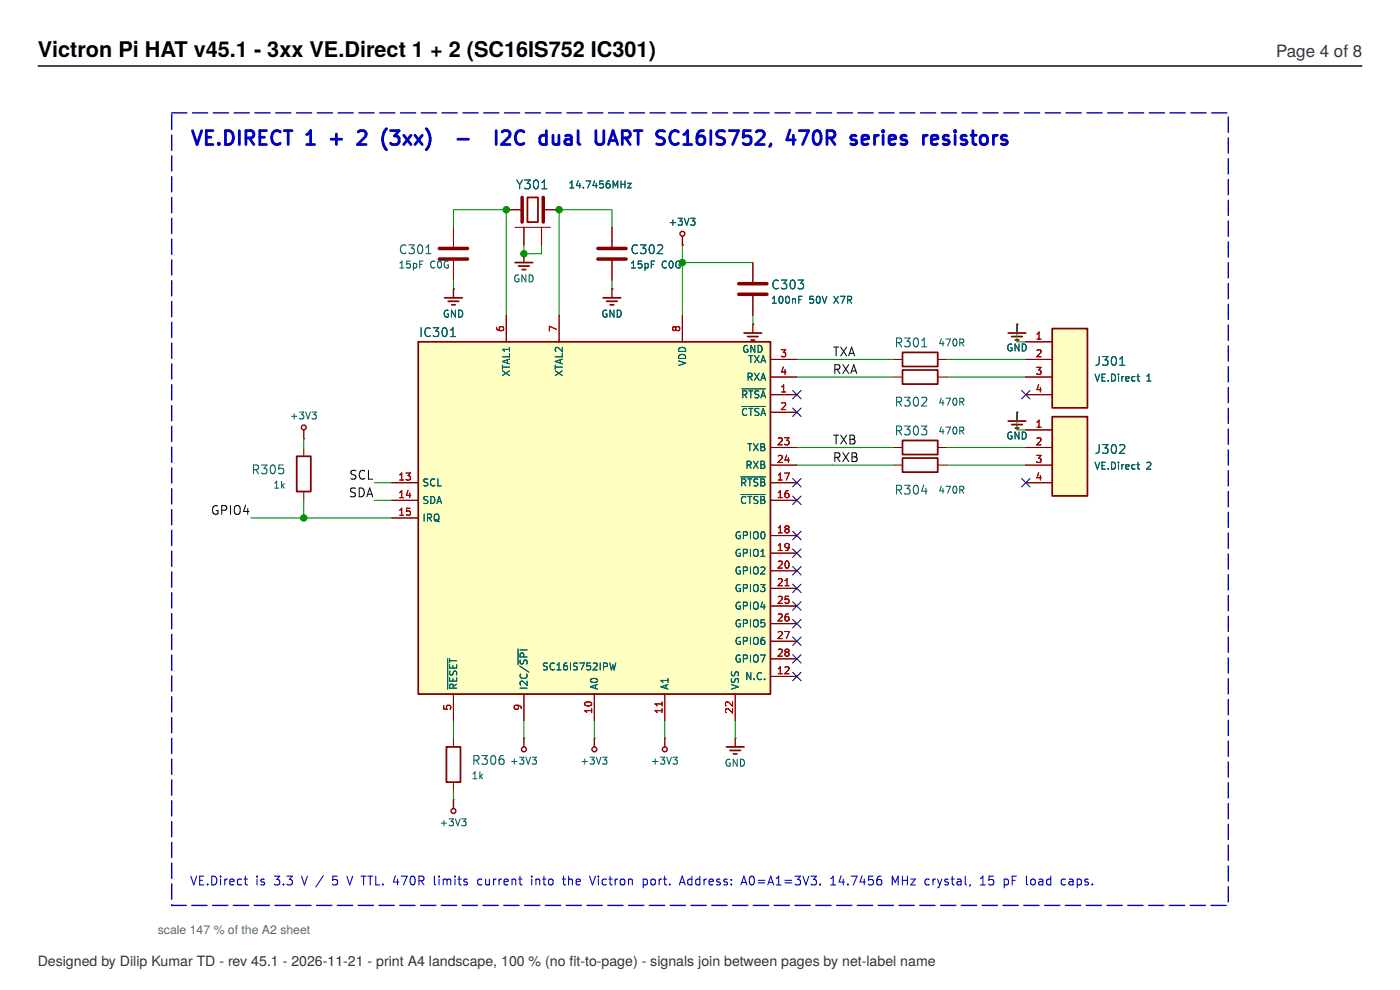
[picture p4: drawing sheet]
<svg xmlns="http://www.w3.org/2000/svg" width="297mm" height="210mm" viewBox="0 0 297 210" stroke-linecap="round" stroke-linejoin="round" font-family="sans-serif">
<defs><g id="words">
<text font-size="4.6" x="8" y="12">Victron Pi HAT v45.1 - 3xx VE.Direct 1 + 2 (SC16IS752 IC301)</text>
<text font-size="3.6" fill="#333" x="270.7" y="12">Page 4 of 8</text>
<text font-size="3" fill="#333" x="8" y="205">Designed by Dilip Kumar TD - rev 45.1 - 2026-11-21 - print A4 landscape, 100 % (no fit-to-page) - signals join between pages by net-label name</text>
<text font-size="2.6" fill="#666" x="33.5" y="198.2">scale 147 % of the A2 sheet</text>
</g></defs>
<path d="M8 14h281" fill="none" stroke="#000" stroke-width=".3"/>
<path d="M191.5 74.8h7.4v2.9h-7.4zM191.5 78.5h7.4v3h-7.4zM213.9 70.6h3.7M214.6 71.4h2.3M215.4 72.1h.7M191.5 93.4h7.4v3h-7.4zM213.9 89.3h3.7M214.6 90.1h2.3M215.4 90.8h.7" fill="none" stroke="#840000" stroke-width=".37"/>
<path d="M189.6 76.2h1.9M189.6 80h1.9M198.9 76.2h1.9M198.9 80h1.9M215.7 68.8h.1M189.6 94.9h1.9M198.9 94.9h1.9M215.7 87.5h.1" fill="none" stroke="#840000" stroke-width=".22"/>
<g fill="none" stroke="#006464" stroke-width=".22">
<path d="M190.2 72.7l.9-.1 .2-.3-.1-.4-.3-.2h-.7v1.9M190.6 72.7l.7 .9M191.9 71.7h1.1l-.6 .7 .6 .2v.8l-.3 .2h-.5l-.3-.2M194 71.8l.2-.1a1.01 1.01 0 0 1 .5 1.7l-.3 .2a1.01 1.01 0 0 1-.5-1.7zM195.5 73.6h1.1M195.5 72.2l.6-.5v1.9M199.7 71.8l-.4 1.1h1M200 72.4v1M200.7 71.9h1l-.7 1.5M202.4 72l.1-.1a.78 .78 0 0 1 .5 .7 .78 .78 0 0 1-.5 .8 .98 .98 0 0 1-.1-1.4zM203.6 72.7l.7-.1 .2-.2-.1-.3-.8-.2v1.5M204 72.7l.5 .7"/>
<path d="M214.6 73a.69 .69 0 0 0-.8 .7 .69 .69 0 0 0 .8 .7l.1-.6h-.3M216.2 73v1.4l-.9-1.4v1.4M216.9 73a.74 .74 0 0 1 .8 .7 .74 .74 0 0 1-.8 .7zM190.2 85.2l.9-.1 .2-.2-.1-.5-.3-.1h-.7v1.8M190.2 91.4l.9-.1 .2-.3-.1-.4-.3-.2h-.7v1.8M190.6 91.4l.7 .8M190.6 85.2l.7 .9M191.9 90.4h1.1l-.6 .7 .6 .2v.8l-.3 .1h-.5l-.3-.1M191.9 84.3h1.1l-.6 .7 .6 .1v.8l-.3 .2h-.5l-.3-.2M193.9 90.6l.3-.2a1.01 1.01 0 0 1 .5 1.7l-.3 .1a1.01 1.01 0 0 1-.5-1.6zM194 84.3h.2a1.01 1.01 0 0 1 .5 1.6l-.3 .2a1.01 1.01 0 0 1-.5-1.7zM195.5 90.4h1.1l-.6 .7 .5 .2v.8l-.2 .1h-.6l-.2-.1"/>
<path d="M195.5 84.4l.3-.1h.5l.2 .1 .1 .4-.1 .3-1 1h1.1M199.7 90.5l-.4 1.1h1M199.7 84.4l-.4 1.1h1M200 85v.9M200 91.1v1M200.7 90.6h1l-.7 1.5M200.7 84.5h1l-.7 1.4M202.3 90.7l.2-.1a.78 .78 0 0 1 .5 .7 .78 .78 0 0 1-.5 .8l-.4-.6zM202.3 84.6l.2-.1a.78 .78 0 0 1 .5 .7 .78 .78 0 0 1-.5 .7l-.4-.5zM203.6 91.4l.7-.1 .2-.2-.1-.4-.8-.1v1.5M203.6 85.2h.7l.2-.2-.1-.4-.8-.1v1.4M204 91.4l.5 .7"/>
<path d="M204 85.2l.5 .7M214.6 91.7a.69 .69 0 0 0-.8 .7 .69 .69 0 0 0 .8 .7l.1-.6h-.3M216.2 91.7v1.4l-.9-1.4v1.4M216.9 91.7a.74 .74 0 0 1 .8 .7 .74 .74 0 0 1-.8 .7z"/>
</g>
<path d="M215.7 68.8v1.8M215.7 87.5v1.8" fill="none" stroke="#840000" stroke-width=".29"/>
<path d="M223.2 69.7h7.5v16.8h-7.5z" fill="#ffffc2" stroke="#840000" stroke-width=".37"/>
<path d="M217.6 72.5h5.6M217.6 76.2h5.6M217.6 80h5.6M217.6 83.7h5.6" fill="none" stroke="#840000" stroke-width=".22"/>
<path d="M219.9 77.9h.9l-.5 .6 .5 .1v.7l-.2 .1-.7-.1M220 71.9h.8M220 70.9l.4-.5v1.5M220 74.3l.6-.1 .2 .4-.9 1.1h.9M220.3 81.6l-.3 1.1h.9M220.7 82.2v.9" fill="none" stroke="#a90000" stroke-width=".22"/>
<g fill="none" stroke="#006464" stroke-width=".22">
<path d="M232.3 79.4l.5 1.4 .5-1.4M233.2 75.6v1.4a.6 .6 0 0 1-.7 .5M233.9 75.6h1.2l-.7 .7 .6 .2v.8l-.3 .2h-.5l-.3-.2M234.5 79.4h-.7v1.4h.7M235.8 79.4a.74 .74 0 0 1 .9 .7 .74 .74 0 0 1-.9 .7zM236 75.7l.2-.1a1.01 1.01 0 0 1 .5 1.7l-.3 .2a1.01 1.01 0 0 1-.5-1.7zM237.3 79.4v.1M237.3 79.9v.9M237.5 77.5h1.1M237.5 76.2l.6-.6v1.9M238 79.9v.9M238.4 79.9l-.4 .2"/>
<path d="M240.8 79.9h-.4l-.3 .2 .1 .7h.6M241.2 79.9h.6M241.4 79.4v1.2l.4 .2M243.3 79.8l.4-.4v1.4M233.8 80.1h.5M235.1 80.7v.1M238.8 80.4l.7-.2v-.3h-.5l-.2 .2 .1 .7h.6M243.3 80.8h.8"/>
</g>
<path d="M223.2 88.4h7.5v16.8h-7.5z" fill="#ffffc2" stroke="#840000" stroke-width=".37"/>
<g fill="none" stroke="#840000" stroke-width=".22">
<path d="M96.2 48.2v4.5M96.2 54.9v4.5M111.1 53.8h.1M129.8 48.2v4.5M129.8 54.9v4.5M144.8 52h.1M159.7 55.7v4.5M96.2 61.3h.1M159.7 62.4v4.5M64.4 93.1h.1M64.4 94.9v1.9M189.6 98.7h1.9"/>
<path d="M198.9 98.7h1.9M217.6 91.2h5.6M217.6 94.9h5.6M217.6 98.7h5.6M64.4 104.3v1.8M217.6 102.4h5.6"/>
</g>
<path d="M219.9 96.6h.9l-.5 .6 .5 .1v.6l-.2 .2-.7-.2M220 90.6h.8M220 89.6l.4-.5v1.5M220 93l.6-.1 .2 .4-.9 1.1h.9M220.3 100.3l-.3 1h.9M220.7 100.8v1" fill="none" stroke="#a90000" stroke-width=".22"/>
<g fill="none" stroke="#006464" stroke-width=".22">
<path d="M84.8 56.9h.9M84.8 55.8l.5-.4v1.5M86.1 52.1a.75 .75 0 0 0-.9 0 .75 .75 0 0 0-.3 .9 .7 .7 0 0 0 .4 .7 .7 .7 0 0 0 .8-.1M86.7 51.9h1.2l-.6 .7 .5 .2v.8l-.3 .2h-.5l-.3-.2M87 55.4h-.7l-.1 .7 .2-.2 .5 .1 .2 .2-.1 .5-.2 .2-.6-.2M87.7 55.9h.4l.3 .3-.1 .6h-.6M87.7 55.9v1.4M88.9 52l.1-.1a1.01 1.01 0 0 1 .5 1.7l-.3 .2a1.01 1.01 0 0 1-.4-1.7zM89 56.1h.5M89.7 55.4h-.7v1.5M90.4 53.8h1M90.4 52.5l.5-.6v1.9"/>
<path d="M92.3 55.5a.7 .7 0 0 0-1 .5 .7 .7 0 0 0 .7 .9l.3-.2M93 55.5l.2-.1a.78 .78 0 0 1 .5 .7 .78 .78 0 0 1-.5 .8l-.4-.6zM95.1 55.5a.68 .68 0 0 0-.9 .6 .68 .68 0 0 0 .9 .7v-.6h-.2M110 58.4a.69 .69 0 0 0-.8 .7 .69 .69 0 0 0 .8 .6l.1-.5h-.3M111.6 58.3v1.5l-.9-1.5v1.5M112.3 58.3a.74 .74 0 0 1 .8 .8 .74 .74 0 0 1-.8 .7zM134 56.9h.8M134 55.8l.4-.4v1.5M135.2 52.1a.75 .75 0 0 0-.9 0 .75 .75 0 0 0-.2 .9 .7 .7 0 0 0 .3 .7 .7 .7 0 0 0 .8-.1M135.9 51.9h1.1l-.6 .7 .5 .2v.8l-.2 .2h-.6l-.2-.2M136.1 55.4h-.7v.7l.2-.2 .5 .1 .1 .2-.1 .5-.2 .2-.5-.2M136.8 55.9h.5l.2 .3-.1 .6h-.6"/>
<path d="M136.8 55.9v1.4M137.9 52.1l.3-.2a1.01 1.01 0 0 1 .4 1.7l-.3 .2a1.01 1.01 0 0 1-.4-1.7zM138.2 56.1h.5M138.9 55.4h-.7v1.5M139.5 52.1l.3-.2h.4l.3 .2 .1 .4-.1 .2-1.1 1.1h1.2M141.4 55.5a.7 .7 0 0 0-1 .5 .7 .7 0 0 0 .7 .9l.3-.2M142.1 55.5l.2-.1a.79 .79 0 0 1 .5 .7 .79 .79 0 0 1-.5 .8l-.4-.6zM142.2 47.2h1.1M142.7 46.7v1.1M143.9 46.3h.9l-.5 .6 .4 .1v.6l-.2 .2-.6-.2M144.2 55.5a.68 .68 0 0 0-.9 .6 .68 .68 0 0 0 .9 .7l.1-.6h-.3M145.2 46.3l.5 1.5 .5-1.5"/>
<path d="M146.5 46.3h.9l-.5 .6 .5 .1v.6l-.3 .2-.6-.2M165.1 59.6a.75 .75 0 0 0-.9 0 .75 .75 0 0 0-.2 .9 .7 .7 0 0 0 .3 .7 .7 .7 0 0 0 .8-.1M165.7 59.4h1.2l-.6 .7 .5 .2v.8l-.3 .2h-.5l-.3-.2M167.9 59.5l.2-.1a1.01 1.01 0 0 1 .4 1.7l-.3 .2a1.01 1.01 0 0 1-.4-1.7zM169.3 59.4h1.2l-.7 .7 .6 .2v.8l-.3 .2h-.5l-.3-.2M95.1 65.9a.69 .69 0 0 0-.9 .6 .69 .69 0 0 0 .9 .7v-.6h-.2M96.6 65.8v1.5l-.8-1.5v1.5M97.3 65.8a.74 .74 0 0 1 .9 .7 .74 .74 0 0 1-.9 .8zM163.9 64.3h.8M163.9 63.3l.4-.4v1.4M165.4 63l.2-.1a.78 .78 0 0 1 .5 .7 .78 .78 0 0 1-.5 .7l-.3-.5zM166.8 63l.2-.1a.78 .78 0 0 1 .5 .7 .78 .78 0 0 1-.5 .7l-.3-.5z"/>
<path d="M168.1 63.3v1M168.1 63.5l.2-.2 .4 .1 .1 .9M169.5 63.6h.4M170.2 62.9h-.7v1.4M172.5 62.9h-.7v.7l.2-.2 .5 .1 .1 .2-.1 .5-.2 .1-.5-.1M173.3 63l.2-.1a.78 .78 0 0 1 .5 .7 .78 .78 0 0 1-.5 .7l-.3-.5zM174.4 62.9l.5 1.4 .5-1.4M176.9 62.9l1 1.4M177.9 62.9l-1 1.4M178.3 62.9h1l-.7 1.4M179.8 63.6h.7l.2-.3-.1-.3-.8-.1v1.4M180.2 63.6l.5 .7"/>
<path d="M53.8 99.6l.9-.1 .1-.2v-.5l-.3-.2h-.7v1.9M54.2 99.6l.6 .9M55.5 98.6h1.1l-.6 .7 .5 .2v.8l-.2 .2h-.6l-.2-.2M57.5 98.8l.3-.2a1.01 1.01 0 0 1 .4 1.7l-.2 .2a1.01 1.01 0 0 1-.5-1.7zM60.1 98.6h-.9l-.1 .9 .3-.2 .6 .1 .2 .3-.1 .6-.3 .2h-.4l-.3-.2M61.9 88.3h1.1M62.4 87.8v1.1M63.5 87.4h.9l-.4 .6 .4 .1v.6l-.2 .2-.7-.2M64.9 87.4l.5 1.5 .4-1.5M66.2 87.4h.9l-.5 .6 .4 .1v.6l-.2 .2-.6-.2M232.3 98l.5 1.5 .5-1.5M233.2 94.3v1.3a.6 .6 0 0 1-.7 .6"/>
<path d="M233.8 98.8h.5M233.9 94.3h1.2l-.7 .7 .6 .2v.8l-.3 .2h-.5l-.3-.2M234.5 98h-.7v1.5h.7M235.1 99.4v.1M235.8 98a.74 .74 0 0 1 .9 .8 .74 .74 0 0 1-.9 .7zM236 94.4l.2-.1a1.01 1.01 0 0 1 .5 1.7l-.3 .2a1.01 1.01 0 0 1-.5-1.7zM237.3 98v.2M237.3 98.5v1M237.5 94.5l.3-.2h.5l.2 .2 .1 .3-.1 .3-1 1.1h1.1M238 98.5v1M238.4 98.5l-.4 .3M238.8 99l.7-.1v-.3l-.5-.1-.2 .3 .1 .7h.6"/>
<path d="M240.8 98.6l-.4-.1-.3 .3 .1 .7h.6M241.2 98.5h.6M241.4 98v1.3l.4 .2M243.3 98.2l.6-.2 .2 .5-.9 1h.9M58.3 103.5h.8M58.3 102.5l.4-.4v1.4M59.7 102.1v1.4M59.9 103l.4 .5M60.3 102.6l-.6 .5M190.2 103.9l.9-.1 .2-.2-.1-.5-.3-.2h-.7v1.9M190.6 103.9l.7 .9M191.9 102.9h1.1l-.6 .8 .6 .1v.8l-.3 .2h-.5l-.3-.2"/>
<path d="M193.9 103.1l.3-.2a1.01 1.01 0 0 1 .5 1.7l-.3 .2a1.01 1.01 0 0 1-.5-1.7zM196 102.9l-.5 1.3h1.2M196.4 103.6v1.2M199.7 103.1l-.4 1h1M200 103.6v1M200.7 103.2h1l-.7 1.4M202.4 103.2h.1a.78 .78 0 0 1 .5 .7 .78 .78 0 0 1-.5 .7 .98 .98 0 0 1-.1-1.4zM203.6 103.9h.7l.2-.3-.1-.3-.8-.1v1.4M204 103.9l.5 .7"/>
</g>
<path d="M93.2 54.9h6M93.2 52.7h6M126.8 54.9h6M126.8 52.7h6M156.7 62.4h6M156.7 60.2h6" fill="none" stroke="#840000" stroke-width=".75"/>
<path d="M109.3 55.7h3.7M110 56.4h2.3M110.8 57.2h.7M94.3 63.2h3.8M95.1 63.9h2.2M95.8 64.7h.8M62.9 96.8h3v7.5h-3zM191.5 97.2h7.4v3h-7.4z" fill="none" stroke="#840000" stroke-width=".37"/>
<g fill="none" stroke="#840000" stroke-width=".29">
<path d="M111.1 53.8v1.9M144.8 50.1v1.9M96.2 61.3v1.9M64.4 91.2v1.9"/>
<circle cx="144.8" cy="49.6" r=".51"/>
<circle cx="64.4" cy="90.7" r=".52"/>
</g>
<path d="M88.7 72.5h74.7v74.7h-74.7z" fill="#ffffc2" stroke="#840000" stroke-width=".37"/>
<g fill="none" stroke="#840000" stroke-width=".22">
<path d="M107.4 44.5h3.4M109.3 48.2h7.4M111.1 48.2v3.8M114.9 48.2v3.8M115.3 44.5h3.3M129.8 48.2v4.5M129.8 54.9v4.5M144.8 52h.1M159.7 55.7v4.5M96.2 61.3h.1M107.4 66.9v5.6M118.6 66.9v5.6"/>
<path d="M129.8 61.3h.1M144.8 66.9v5.6M159.7 68.8h.1M159.7 62.4v4.5M163.4 76.2h5.6M163.4 80h5.6M215.7 68.8h.1M217.6 76.2h5.6M217.6 80h5.6M217.6 72.5h5.6M163.4 83.7h5.6M163.4 87.5h5.6"/>
<path d="M163.4 94.9h5.6M163.4 98.7h5.6M215.7 87.5h.1M217.6 83.7h5.6M217.6 94.9h5.6M217.6 98.7h5.6M217.6 91.2h5.6M83.1 102.4h5.6M83.1 106.1h5.6M83.1 109.9h5.6M163.4 102.4h5.6M163.4 106.1h5.6"/>
<path d="M163.4 113.6h5.6M163.4 117.3h5.6M217.6 102.4h5.6M163.4 121.1h5.6M163.4 124.8h5.6M163.4 128.5h5.6M163.4 132.3h5.6M163.4 136h5.6M163.4 139.8h5.6M96.2 147.2v5.6M96.2 156.6v1.8M111.1 156.6h.1"/>
<path d="M111.1 147.2v5.6M126.1 156.6h.1M126.1 147.2v5.6M141 156.6h.1M141 147.2v5.6M156 156.6h.1M156 147.2v5.6M163.4 143.5h5.6M96.2 169.6h.1M96.2 165.9v1.9"/>
</g>
<g fill="none" stroke="#006464" stroke-width=".22">
<path d="M109.6 38.2l.6 1M110.2 39.2v.8M110.9 38.2l-.7 1M111.3 38.2h1.2l-.7 .7 .6 .2v.8l-.3 .1h-.5l-.3-.1M113.4 38.4l.2-.2a1.01 1.01 0 0 1 .5 1.7l-.3 .1a1.01 1.01 0 0 1-.4-1.6zM115 38.7l.5-.5v1.8M120.9 39.9h.8M120.9 38.8l.4-.4v1.5M122.6 38.3l-.3 1.1h.9M123 38.9v1M123.8 39.7v.2M124.3 38.4h1l-.6 1.5"/>
<path d="M126.1 38.3l-.3 1.1h.9M126.5 38.9v1M128 38.4h-.7l-.1 .7 .2-.1h.5l.1 .2v.5l-.2 .2-.6-.2M129.3 38.4l-.4 .1a.99 .99 0 0 0 0 1.4l.5-.2v-.5l-.2-.2h-.5l-.1 .2M130.1 39.9v-1.5l.5 1 .4-1v1.5M131.7 38.4v1.5M131.7 39.1h.9M132.6 38.4v1.5M133.1 38.9h.8l-.8 1h.8M115 40h1M134 56.9h.8M134 55.8l.4-.4v1.5"/>
<path d="M135.2 52.1a.75 .75 0 0 0-.9 0 .75 .75 0 0 0-.2 .9 .7 .7 0 0 0 .3 .7 .7 .7 0 0 0 .8-.1M135.9 51.9h1.1l-.6 .7 .5 .2v.8l-.2 .2h-.6l-.2-.2M136.1 55.4h-.7v.7l.2-.2 .5 .1 .1 .2-.1 .5-.2 .2-.5-.2M136.8 55.9h.5l.2 .3-.1 .6h-.6M136.8 55.9v1.4M137.9 52.1l.3-.2a1.01 1.01 0 0 1 .4 1.7l-.3 .2a1.01 1.01 0 0 1-.4-1.7zM138.2 56.1h.5M138.9 55.4h-.7v1.5M139.5 52.1l.3-.2h.4l.3 .2 .1 .4-.1 .2-1.1 1.1h1.2M141.4 55.5a.7 .7 0 0 0-1 .5 .7 .7 0 0 0 .7 .9l.3-.2M142.1 55.5l.2-.1a.79 .79 0 0 1 .5 .7 .79 .79 0 0 1-.5 .8l-.4-.6zM142.2 47.2h1.1"/>
<path d="M142.7 46.7v1.1M143.9 46.3h.9l-.5 .6 .4 .1v.6l-.2 .2-.6-.2M144.2 55.5a.68 .68 0 0 0-.9 .6 .68 .68 0 0 0 .9 .7l.1-.6h-.3M145.2 46.3l.5 1.5 .5-1.5M146.5 46.3h.9l-.5 .6 .5 .1v.6l-.3 .2-.6-.2M165.1 59.6a.75 .75 0 0 0-.9 0 .75 .75 0 0 0-.2 .9 .7 .7 0 0 0 .3 .7 .7 .7 0 0 0 .8-.1M165.7 59.4h1.2l-.6 .7 .5 .2v.8l-.3 .2h-.5l-.3-.2M167.9 59.5l.2-.1a1.01 1.01 0 0 1 .4 1.7l-.3 .2a1.01 1.01 0 0 1-.4-1.7zM169.3 59.4h1.2l-.7 .7 .6 .2v.8l-.3 .2h-.5l-.3-.2M89.3 69.5v1.9M91.3 69.7a.75 .75 0 0 0-.9 0 .75 .75 0 0 0-.3 .9 .7 .7 0 0 0 .4 .7 .7 .7 0 0 0 .8-.1M91.9 69.5h1.2l-.7 .7 .6 .2v.8l-.3 .2h-.5l-.3-.2"/>
<path d="M94 69.7l.2-.2a1.01 1.01 0 0 1 .5 1.7l-.3 .2a1.01 1.01 0 0 1-.4-1.7zM95.1 65.9a.69 .69 0 0 0-.9 .6 .69 .69 0 0 0 .9 .7v-.6h-.2M95.6 70.1l.5-.6v1.9M95.6 71.4h1M96.6 65.8v1.5l-.8-1.5v1.5M97.3 65.8a.74 .74 0 0 1 .9 .7 .74 .74 0 0 1-.9 .8zM106.6 78.7l1.5 1M106.6 77.5v.8M106.6 77.9h1.5M107.7 76.3v.7M108.1 78.7l-1.5 1M108.1 76.2l-1.5 .5 1.5 .5"/>
<path d="M108.1 73.7v.8M108.1 75v.7h-1.5M108.1 74.1h-1.5l.4 .4M117.8 77.9h1.5M117.8 78.7l1.5 1M117.8 77.5v.8M118.9 76.3v.7M119.3 75v.7h-1.5M119.3 78.7l-1.5 1M119.3 73.7v.9l-1.1-.9-.4 .3 .1 .5M119.3 76.2l-1.5 .5 1.5 .5M128.7 65.9a.69 .69 0 0 0-.8 .6 .69 .69 0 0 0 .8 .7l.1-.6h-.3"/>
<path d="M130.2 65.8v1.5l-.8-1.5v1.5M130.9 65.8a.74 .74 0 0 1 .9 .7 .74 .74 0 0 1-.9 .8zM143.9 76.5l1.5 .5-1.5 .5M144 75.5a.8 .8 0 0 1 .9-.3 .8 .8 0 0 1 .5 .8h-1.5zM144.2 73.8a.78 .78 0 0 1 .9-.1 .78 .78 0 0 1 .3 .8h-1.5zM158.6 73.3a.69 .69 0 0 0-.9 .7 .69 .69 0 0 0 .9 .7l.1-.6h-.3M158.7 79.9h.7l.2-.2-.1-.4-.8-.1v1.5M158.8 75.4h.9M159.1 79.9l.5 .8M159.3 75.4v1.5M160.1 75.4l1 1.5M160.1 79.2l1 1.5"/>
<path d="M160.1 73.3v1.4l-.8-1.4v1.4M160.8 73.3a.74 .74 0 0 1 .9 .7 .74 .74 0 0 1-.9 .7zM161.1 75.4l-1 1.5M161.1 79.2l-1 1.5M161.4 76.9l.5-1.5 .5 1.5M161.6 76.5h.7M163.9 64.3h.8M163.9 63.3l.4-.4v1.4M165.4 63l.2-.1a.78 .78 0 0 1 .5 .7 .78 .78 0 0 1-.5 .7l-.3-.5zM166.8 63l.2-.1a.78 .78 0 0 1 .5 .7 .78 .78 0 0 1-.5 .7l-.3-.5zM168.1 63.3v1M168.1 63.5l.2-.2 .4 .1 .1 .9"/>
<path d="M169.5 63.6h.4M170.2 62.9h-.7v1.4M172.5 62.9h-.7v.7l.2-.2 .5 .1 .1 .2-.1 .5-.2 .1-.5-.1M173.3 63l.2-.1a.78 .78 0 0 1 .5 .7 .78 .78 0 0 1-.5 .7l-.3-.5zM174.4 62.9l.5 1.4 .5-1.4M176.9 62.9l1 1.4M177.9 62.9l-1 1.4M178.3 62.9h1l-.7 1.4M179.8 63.6h.7l.2-.3-.1-.3-.8-.1v1.4M180.2 63.6l.5 .7M214.6 73a.69 .69 0 0 0-.8 .7 .69 .69 0 0 0 .8 .7l.1-.6h-.3M216.2 73v1.4l-.9-1.4v1.4"/>
<path d="M216.9 73a.74 .74 0 0 1 .8 .7 .74 .74 0 0 1-.8 .7zM232.3 79.4l.5 1.4 .5-1.4M233.2 75.6v1.4a.6 .6 0 0 1-.7 .5M233.9 75.6h1.2l-.7 .7 .6 .2v.8l-.3 .2h-.5l-.3-.2M234.5 79.4h-.7v1.4h.7M235.8 79.4a.74 .74 0 0 1 .9 .7 .74 .74 0 0 1-.9 .7zM236 75.7l.2-.1a1.01 1.01 0 0 1 .5 1.7l-.3 .2a1.01 1.01 0 0 1-.5-1.7zM237.3 79.4v.1M237.3 79.9v.9M237.5 77.5h1.1M237.5 76.2l.6-.6v1.9M238 79.9v.9"/>
<path d="M238.4 79.9l-.4 .2M240.8 79.9h-.4l-.3 .2 .1 .7h.6M241.2 79.9h.6M241.4 79.4v1.2l.4 .2M243.3 79.8l.4-.4v1.4M157.4 82.5h5M157.4 86.2h5M157.6 83.7l.7-.1 .1-.2v-.4l-.8-.1v1.5M157.9 83.7l.5 .7M158.4 86.8a.71 .71 0 0 0-1 .5 .71 .71 0 0 0 .7 .8l.3-.1M158.5 98.6h.7l.1-.3v-.3l-.8-.2v1.5M158.6 94.1h.9"/>
<path d="M158.8 82.9h.9M158.8 86.6h.9M158.8 98.6l.5 .7M159.1 94.1v1.5M159.3 82.9v1.5M159.3 86.6v1.5M159.8 94.1l1 1.5M159.8 97.8l1 1.5M160.8 94.1l-1 1.5M160.8 97.8l-1 1.5M161 83l-.6-.1-.2 .1v.5l.6 .3 .2 .3-.3 .3-.6-.1M161 86.7l-.6-.1-.2 .2v.4l.6 .3 .2 .3-.3 .3h-.6"/>
<path d="M161.4 84.4l.5-1.5 .5 1.5M161.4 94.1h.5l.3 .3-.3 .4 .3 .2 .1 .3-.3 .3h-.6zM161.4 97.8h.5l.3 .3-.3 .5 .3 .1 .1 .4-.3 .2h-.6zM161.4 88.1l.5-1.5 .5 1.5M161.4 94.8h.5M161.4 98.6h.5M161.4 80.7l.5-1.5 .5 1.5M161.6 84h.7M161.6 87.7h.7M161.6 80.2h.7M214.6 91.7a.69 .69 0 0 0-.8 .7 .69 .69 0 0 0 .8 .7l.1-.6h-.3M216.2 91.7v1.4l-.9-1.4v1.4"/>
<path d="M216.9 91.7a.74 .74 0 0 1 .8 .7 .74 .74 0 0 1-.8 .7zM232.3 98l.5 1.5 .5-1.5M233.2 94.3v1.3a.6 .6 0 0 1-.7 .6M233.8 80.1h.5M233.8 98.8h.5M233.9 94.3h1.2l-.7 .7 .6 .2v.8l-.3 .2h-.5l-.3-.2M234.5 98h-.7v1.5h.7M235.1 80.7v.1M235.1 99.4v.1M235.8 98a.74 .74 0 0 1 .9 .8 .74 .74 0 0 1-.9 .7zM236 94.4l.2-.1a1.01 1.01 0 0 1 .5 1.7l-.3 .2a1.01 1.01 0 0 1-.5-1.7zM237.3 98v.2"/>
<path d="M237.3 98.5v1M237.5 94.5l.3-.2h.5l.2 .2 .1 .3-.1 .3-1 1.1h1.1M238 98.5v1M238.4 98.5l-.4 .3M238.8 99l.7-.1v-.3l-.5-.1-.2 .3 .1 .7h.6M238.8 80.4l.7-.2v-.3h-.5l-.2 .2 .1 .7h.6M240.8 98.6l-.4-.1-.3 .3 .1 .7h.6M241.2 98.5h.6M241.4 98v1.3l.4 .2M243.3 80.8h.8M243.3 98.2l.6-.2 .2 .5-.9 1h.9M90 109.1v1.4"/>
<path d="M90.7 109.8h.7l.1-.2v-.4l-.8-.1v1.4M90.8 101.7l-.6-.1-.3 .3 .1 .3 .7 .3v.4l-.2 .2-.6-.1M90.8 105.4l-.6-.1-.3 .3 .1 .4 .7 .2v.5l-.2 .1-.6-.1M91 109.8l.5 .7M91.4 105.3a.76 .76 0 0 1 .9 .8 .76 .76 0 0 1-.9 .7zM92.2 109.3l.3-.2a.5 .5 0 0 1 .6 .5v.5a.5 .5 0 0 1-.5 .5 .5 .5 0 0 1-.5-.5zM92.3 101.7a.71 .71 0 0 0-1 .5 .71 .71 0 0 0 .7 .9l.3-.2M92.4 110.2l.5 .3M92.7 106.8l.5-1.5 .5 1.5M92.8 106.4h.7M92.9 101.6v1.5h.7M92.9 110.5l.3 .2"/>
<path d="M157 112.9a.7 .7 0 0 0-.9 .6 .7 .7 0 0 0 .9 .7l.1-.6h-.3M157 116.6a.7 .7 0 0 0-.9 .7 .7 .7 0 0 0 .9 .6l.1-.5h-.3M157.1 104.9h5.3M157.1 101.2h5.3M157.4 102.4l.7-.1 .1-.2-.1-.4-.7-.1v1.5M157.7 102.4l.5 .7M157.7 113.6l.7-.1 .2-.2-.1-.4-.8-.1v1.5M157.7 117.3l.7-.1 .2-.2-.1-.3-.8-.2v1.5M158.2 105.5a.71 .71 0 0 0-1 .5 .71 .71 0 0 0 .7 .8l.3-.1M158.6 101.6h.9M158.6 105.3h.9M159.1 101.6v1.5"/>
<path d="M159.1 105.3v1.5M159.2 112.8v1.5M159.2 116.5v1.5M160.1 112.9l.1-.1a.5 .5 0 0 1 .6 .5v.5a.5 .5 0 0 1-.5 .5 .5 .5 0 0 1-.5-.5v-.5zM160.1 116.6l.1-.1a.5 .5 0 0 1 .6 .5v.5a.5 .5 0 0 1-.5 .5 .5 .5 0 0 1-.5-.5v-.5zM160.8 101.7l-.6-.1-.3 .3 .2 .3 .6 .3v.4l-.2 .2-.6-.1M160.8 105.4l-.6-.1-.3 .3 .2 .4 .6 .2v.5l-.2 .1-.6-.1M161.4 101.6h.5l.3 .3-.3 .4 .3 .1 .1 .4-.3 .3h-.6zM161.4 105.3h.5l.3 .3-.3 .4 .3 .2 .1 .3-.3 .3h-.6zM161.4 106h.5M161.4 102.3h.5M161.4 118h.9"/>
<path d="M161.4 117l.4-.5v1.5M161.6 112.9l.2-.1a.8 .8 0 0 1 .5 .7 .8 .8 0 0 1-.5 .8l-.2-.2-.2-.4zM95 139.7v6.5M95.4 139.7v.9M109.9 137.7v3.3M110.3 137.9h1.5M110.4 140l-.1 .6 .2 .2h.4l.3-.7 .3-.1 .3 .3-.1 .6M111.1 139.4l-.1-.8-.2-.1-.3 .1-.2 .8h1.5M157 120.3a.7 .7 0 0 0-.9 .7 .7 .7 0 0 0 .9 .7l.1-.6h-.3M157 124.1a.7 .7 0 0 0-.9 .6 .7 .7 0 0 0 .9 .7l.1-.5h-.3M157 127.8a.7 .7 0 0 0-.9 .7 .7 .7 0 0 0 .9 .7l.1-.6h-.3M157 131.5a.7 .7 0 0 0-.9 .7 .7 .7 0 0 0 .9 .7l.1-.6h-.3"/>
<path d="M157 135.3a.7 .7 0 0 0-.9 .7 .7 .7 0 0 0 .9 .6l.1-.5h-.3M157 139a.7 .7 0 0 0-.9 .7 .7 .7 0 0 0 .9 .7l.1-.6h-.3M157.7 121h.7l.2-.2-.1-.4-.8-.1v1.5M157.7 124.8l.7-.1 .2-.2-.1-.4-.8-.1v1.5M157.7 128.5l.7-.1 .2-.2-.1-.3-.8-.2v1.5M157.7 132.3l.7-.1 .2-.2-.1-.4-.8-.1v1.5M157.7 136l.7-.1 .2-.2-.1-.4-.8-.1v1.5M157.7 139.7h.7l.2-.3-.1-.3-.8-.2v1.5M159.2 120.3v1.5M159.2 124v1.5M159.2 127.7v1.5M159.2 131.5v1.5"/>
<path d="M159.2 135.2v1.5M159.2 138.9v1.5M159.9 139.2l.3-.3a.5 .5 0 0 1 .6 .5v.5a.5 .5 0 0 1-.5 .6 .5 .5 0 0 1-.5-.6zM160.1 120.3h.1a.5 .5 0 0 1 .6 .5v.5a.5 .5 0 0 1-.5 .5 .5 .5 0 0 1-.5-.5v-.5zM160.1 124.1l.1-.1a.5 .5 0 0 1 .6 .5v.5a.5 .5 0 0 1-.5 .5 .5 .5 0 0 1-.5-.5v-.5zM160.1 127.8l.1-.1a.5 .5 0 0 1 .6 .5v.5a.5 .5 0 0 1-.5 .5 .5 .5 0 0 1-.5-.5v-.5zM160.1 131.5h.1a.5 .5 0 0 1 .6 .5v.5a.5 .5 0 0 1-.5 .5 .5 .5 0 0 1-.5-.5v-.5zM160.1 135.3l.1-.1a.5 .5 0 0 1 .6 .5v.5a.5 .5 0 0 1-.5 .5 .5 .5 0 0 1-.5-.5v-.5zM161.3 124h1l-.5 .6 .4 .1v.6l-.2 .2-.7-.2M161.3 138.9h1l-.6 1.5M161.4 120.4l.6-.1 .3 .4-1 1.1h1M161.8 127.7l-.4 1h.9"/>
<path d="M162.1 135.2l-.4 .1a1.01 1.01 0 0 0 0 1.4l.5-.1 .1-.5-.3-.3h-.3l-.3 .3M162.1 128.2v1M162.2 131.5h-.7l-.1 .7 .2-.2 .5 .1 .2 .2-.1 .5-.2 .2-.6-.2M95.4 141v.7h1.5v-.7M95.4 143.8v.7h1.5v-.7M95.4 140.1h1.5M95.5 142.3l-.1 .6 .1 .2h.5l.2-.6 .4-.2 .3 .3-.1 .6M96.1 141.2v.5M96.1 144v.5M96.2 146l-.1-.7-.2-.2-.4 .1-.1 .8h1.5M96.9 145.1l-.7 .5M110.3 141.3l1.9 1.3"/>
<path d="M110.3 146h1.5M110.5 143a.71 .71 0 0 0 .5 1 .71 .71 0 0 0 .8-.7l-.1-.3M111.8 144.5v.9l-1-.9-.5 .3 .2 .5M116.1 140.7l-.5-.1-.2 .2v.4l.6 .3 .1 .3-.3 .3-.5-.1M117.6 140.8a.7 .7 0 0 0-1 .5 .7 .7 0 0 0 .7 .8l.3-.1M118.2 142.1h.8M118.2 141.1l.4-.5v1.5M120.3 140.6l-.5 .1a.99 .99 0 0 0 0 1.4l.5-.1 .1-.5-.3-.3-.4 .1-.1 .2M121 140.6v1.5M122.5 140.7l-.6-.1-.2 .2v.4l.7 .3 .1 .3-.3 .3-.5-.1M123 140.6h1l-.7 1.5M125.2 140.6h-.7v.7l.2-.1 .5 .1 .1 .2-.1 .5-.2 .1-.5-.1"/>
<path d="M125.3 144.1a.88 .88 0 0 1 1.5 .3 .85 .85 0 0 1-1.5-.1zM125.9 140.8l.5-.2 .3 .5-.9 1h.9M126.3 145.3v.7M126.8 145.2l-1.5 .5 1.5 .5M127.3 140.6v1.5M128 141.4l.7-.1 .2-.2-.1-.3-.8-.2v1.5M129.4 140.6l.3 1.5 .3-1 .3 1 .3-1.5M141.3 145.3v.7M141.7 145.2l-1.5 .5 1.5 .5M141.7 143.9v.9M141.7 144.3h-1.5l.4 .5M155.2 145.2l1.5 .5-1.5 .5"/>
<path d="M155.2 143.9v.6l.1 .2h.4l.3-.6 .4-.2 .3 .3-.1 .6M155.2 142.5v.6l.1 .2h.4l.3-.7 .4-.1 .3 .3-.1 .5M159.3 142.7v1.5l-.9-1.5v1.5M160 144v.2M161.6 142.8a.71 .71 0 0 0-1 .5 .71 .71 0 0 0 .7 .9l.3-.2M162.2 144v.2M93.6 174.6h1.1M94.2 174v1.2M95.3 173.7h.9l-.5 .6 .4 .1v.6l-.2 .2-.6-.2M96.6 173.7l.5 1.5 .5-1.5M97.9 173.7h1l-.5 .6 .4 .1v.6l-.2 .2-.7-.2M100.3 165.2h.9"/>
<path d="M100.3 164.1l.5-.4v1.5M100.5 161.3l.9-.1 .2-.3-.1-.4-.2-.2h-.8v1.8M101 161.3l.6 .8M101.8 163.7v1.5M102 164.6l.4 .6M102.2 160.3h1.2l-.6 .7 .5 .2v.8l-.3 .1h-.5l-.3-.1M102.4 164.2l-.6 .6M104.3 160.5l.2-.2a1.01 1.01 0 0 1 .5 1.7l-.3 .1a1.01 1.01 0 0 1-.4-1.6zM106.8 160.3a.74 .74 0 0 0-.9 .8v.7l.2 .3h.5l.3-.1v-.7l-.1-.2-.6-.1-.3 .3M108.5 161.5h1.2M109.1 161v1.1M110.2 160.6h.9l-.4 .6 .4 .1v.6l-.2 .2-.7-.2"/>
<path d="M111.6 160.6l.5 1.5 .4-1.5M112.9 160.6h.9l-.5 .6 .4 .1v.6l-.2 .2-.6-.2M123.5 161.5h1.1M124.1 161v1.1M125.2 160.6h.9l-.5 .6 .4 .1v.6l-.2 .2-.6-.2M126.5 160.6l.5 1.5 .5-1.5M127.8 160.6h.9l-.4 .6 .4 .1v.6l-.2 .2-.7-.2M138.4 161.5h1.2M139 161v1.1M140.1 160.6h.9l-.5 .6 .5 .1v.6l-.3 .2-.6-.2M141.4 160.6l.5 1.5 .5-1.5M142.8 160.6h.9l-.5 .6 .4 .1v.6l-.2 .2-.6-.2"/>
<path d="M154.9 161.1a.69 .69 0 0 0-.9 .7 .69 .69 0 0 0 .9 .7v-.6h-.3M156.4 161.1v1.4l-.8-1.4v1.4M157.1 161.1a.74 .74 0 0 1 .8 .7 .74 .74 0 0 1-.8 .7z"/>
</g>
<g fill="none" stroke="#a90000" stroke-width=".22">
<path d="M105.3 69.4l.1 .4a1 1 0 0 0 1.4 0l-.1-.4-.5-.1-.3 .3 .1 .4 .2 .1M118 69.8l-1.4-.6v1M143.3 69.6l-.2-.3-.4 .3 .1 .4 .2 .1 .3-.3M143.3 69.6l.3-.3h.3l.3 .3-.1 .4-.2 .1h-.3l-.3-.3M143.3 69.6v.2M165.7 74.2h1l-.5 .6 .4 .1v.6l-.2 .2-.7-.2M166.2 77.8l-.4 1.1h.9M166.5 78.4v1M219.9 77.9h.9l-.5 .6 .5 .1v.7l-.2 .1-.7-.1M220 74.3l.6-.1 .2 .4-.9 1.1h.9M220 71.9h.8M220 70.9l.4-.5v1.5"/>
<path d="M165.1 93l.6-.1 .3 .4-1 1.1h1M165.1 96.7l.6-.1 .3 .4-1 1.1h1M165.8 83.1h.9M165.8 82.1l.4-.4v1.4M165.8 85.5l.6-.1 .3 .4-1 1.1h1M166.5 92.9h.9l-.5 .5 .4 .2v.6l-.2 .2-.6-.2M166.9 96.5l-.4 1.1h1M167.2 97.1v1M219.9 96.6h.9l-.5 .6 .5 .1v.6l-.2 .2-.7-.2M220 93l.6-.1 .2 .4-.9 1.1h.9M220 89.6l.4-.5v1.5M220 90.6h.8"/>
<path d="M220.3 81.6l-.3 1.1h.9M220.7 82.2v.9M84.8 101.8h.8M84.8 100.8l.4-.5v1.5M84.8 104.5l.4-.4v1.5M84.8 108.2l.4-.4v1.5M84.8 105.6h.8M84.8 109.3h.8M86.1 100.3h1l-.5 .6 .4 .1v.7l-.2 .1-.7-.1M86.6 104l-.4 1.1h.9M86.9 104.6v1M87 107.8h-.7l-.1 .7 .2-.1h.5l.2 .3-.1 .5-.2 .1-.6-.1"/>
<path d="M165.1 100.8l.4-.5v1.5M165.1 104.5l.4-.4v1.5M165.1 112l.4-.5v1.5M165.1 115.7l.4-.4v1.5M165.1 101.8h.9M165.1 105.6h.9M165.1 113h.9M165.1 116.8h.9M165.1 119.2l.6-.2 .3 .4-1 1.1h1M166.5 100.3h1l-.7 1.5M166.7 119.2l.2-.2a.8 .8 0 0 1 .5 .8 .8 .8 0 0 1-.5 .7l-.4-.6zM166.8 112.2l-.3-.3 .3-.4h.3l.3 .3-.3 .4"/>
<path d="M166.8 112.2l-.3 .3v.3l.3 .2h.4l.2-.2-.1-.5-.2-.1M166.8 112.2h.3M167.2 104.1h-.4a1.01 1.01 0 0 0 0 1.5l.5-.2 .1-.5-.3-.3h-.3l-.3 .3M167.4 115.9l-.3 .3-.4-.1-.2-.2v-.3l.3-.3h.3l.3 .3a.99 .99 0 0 1-.4 1.2h-.3M220.3 100.3l-.3 1h.9M220.7 100.8v1M165.1 122.9l.6-.2 .3 .5-1 1h1M165.1 126.6l.6-.1 .3 .4-1 1.1h1M165.1 130.4l.6-.2 .3 .4-1 1.1h1M165.1 134.1l.6-.1 .3 .4-1 1.1h1M165.1 137.8l.6-.1 .3 .4-1 1.1h1M166.5 134h1l-.7 1.5"/>
<path d="M166.5 124.2h.9M166.5 123.2l.5-.5v1.5M166.8 138.3l-.3-.3 .3-.3h.3l.3 .3-.3 .3M166.8 138.3l-.3 .3v.3l.3 .3h.3l.3-.3-.1-.4-.2-.2M166.8 138.3h.3M167.2 130.2l-.4 .1a1.01 1.01 0 0 0 0 1.4l.5-.1 .1-.5-.3-.3h-.3l-.3 .3M167.3 126.5h-.7l-.1 .7 .2-.1h.5l.2 .2-.1 .5-.2 .2-.6-.2M94.1 149.7v.7l.7 .1-.1-.3 .1-.5 .2-.1 .5 .1 .1 .2-.1 .6M109.7 149.6l.3 .3v.3l-.3 .3h-.3l-.3-.3v-.5l.3-.1a.99 .99 0 0 1 1.2 .4v.3M124.1 149.1a.88 .88 0 0 1 1.4 .3 .85 .85 0 0 1-1.5-.2zM125.5 150.3v.9M125.5 150.7h-1.5l.4 .5"/>
<path d="M140.5 150.7h-1.5l.4 .5M140.5 148.9v.8M140.5 150.3v.9M140.5 149.3h-1.5l.4 .4M155.4 148.9v.9l-1.1-.9-.4 .3 .2 .5M155.4 150.3v.9l-1.1-.9-.4 .3 .2 .6M165.1 142.9h.9M165.1 141.9l.4-.5v1.5M166.5 141.6l.6-.2 .3 .5-.9 1h.9"/>
</g>
<g fill="none" stroke="#840000" stroke-width=".29">
<path d="M129.8 61.3v1.9M159.7 68.8v1.8M111.1 156.6v1.8M126.1 156.6v1.8M141 156.6v1.8M156 156.6v1.8M96.2 169.6v1.9"/>
<circle cx="111.1" cy="158.9" r=".52"/>
<circle cx="126.1" cy="158.9" r=".51"/>
<circle cx="141" cy="158.9" r=".51"/>
<circle cx="96.2" cy="172" r=".51"/>
</g>
<path d="M111.9 41.9h2.2v5.2h-2.2zM128 63.2h3.7M128.7 63.9h2.2M129.4 64.7h.8M157.8 70.6h3.8M158.6 71.4h2.2M159.3 72.1h.8M94.7 158.4h3v7.5h-3zM154.1 158.4h3.7M154.9 159.2h2.2M155.6 159.9h.7" fill="none" stroke="#840000" stroke-width=".37"/>
<path d="M110.8 41.9v5.2M115.3 41.9v5.2" fill="none" stroke="#840000" stroke-width=".75"/>
<g fill="none" stroke="#0f0f0f" stroke-width=".22">
<path d="M176.8 73.6h1.1M177.1 78.3l.9-.1 .2-.2-.1-.5-.3-.1h-.7v1.8M177.4 73.6v1.9M177.6 78.3l.6 .9M178.4 73.6l1.2 1.9M178.8 77.4l1.2 1.8M179.6 73.6l-1.2 1.9M180 75.5l.7-1.9 .6 1.9M180 77.4l-1.2 1.8M180.2 75h.9M180.5 79.2l.6-1.8 .6 1.8M180.7 78.7h.9"/>
<path d="M75.5 99.9l-.7-.1-.3 .2v.5l.8 .3 .2 .5-.4 .3h-.7M77.4 100a.75 .75 0 0 0-1-.1 .75 .75 0 0 0-.2 .9 .7 .7 0 0 0 .4 .8 .7 .7 0 0 0 .8-.1M78.2 99.8v1.8h.9M176.8 92.3h1.1M177.1 97l.9-.1 .2-.2-.1-.5-.3-.2h-.7v1.9M177.4 92.3v1.9M177.6 97l.6 .9M178.4 92.3l1.2 1.9M178.8 96l1.2 1.9M179.6 92.3l-1.2 1.9M180 96l-1.2 1.9M180.3 92.3h.6l.3 .2 .1 .3-.4 .4a.5 .5 0 0 1 .5 .4 .5 .5 0 0 1-.4 .6h-.7z"/>
<path d="M180.3 93.2h.6M180.8 96h.6l.2 .2 .1 .4-.3 .3a.5 .5 0 0 1 .4 .5 .5 .5 0 0 1-.3 .5h-.7zM180.8 96.9h.6M46.1 107.3a.92 .92 0 0 0-1.1 .7 .92 .92 0 0 0 .7 1.1l.5-.2v-.6h-.3M47 108.2l.9-.1 .2-.2-.1-.5-.3-.2h-.7v1.9M48.9 107.2v1.9M49.8 107.5a.63 .63 0 0 1 .7-.3 .63 .63 0 0 1 .5 .7v.6a.62 .62 0 0 1-.7 .6 .62 .62 0 0 1-.6-.6zM52.1 107.2l-.4 1.3h1.1M52.6 107.9v1.2M75.4 103.6l-.7-.1-.3 .2v.5l.8 .4 .2 .4-.3 .4-.8-.1M76.2 103.5a.94 .94 0 0 1 1.1 .9 .94 .94 0 0 1-1.1 1zM77.8 105.4l.6-1.9 .7 1.9"/>
<path d="M78 104.8h.9"/>
</g>
<g fill="none" stroke="#0000c2" stroke-width=".22">
<path d="M40.5 185.8l.6 1.9 .6-1.9M42.4 186.7h.6M43.2 185.8h-.8v1.9h.8M44 187.5v.2M44.9 185.8a.94 .94 0 0 1 1.1 1 .94 .94 0 0 1-1.1 .9zM46.8 185.8v.2M46.8 186.5v1.2M47.7 186.5v1.2M48.2 186.5l-.3 .1-.2 .2M48.8 187.1l.8-.2v-.3l-.6-.1-.2 .2v.9h.8M51.2 186.6l-.5-.1-.3 .3v.6l.1 .2h.7M51.8 186.5h.7"/>
<path d="M52 185.8v1.6l.1 .2 .4 .1M54.5 185.8v.2M54.5 186.5v1.2M56.1 186.6l-.5-.1-.3 .2 .1 .3 .7 .2v.4h-.8M58.2 185.8h1.1l-.6 .8 .6 .1v.8l-.3 .2h-.5l-.3-.2M60.1 187.5v.2M60.9 185.8h1.1l-.6 .8 .5 .1v.8l-.2 .2h-.6l-.2-.2M64 185.8l.6 1.9 .6-1.9M68.6 185.8l-1.6 2.4M71.5 185.8h-.9l-.1 .9 .3-.1h.6l.2 .3-.1 .6-.2 .2h-.5l-.3-.2M73.6 185.8l.6 1.9 .6-1.9M76.6 185.8h1.1"/>
<path d="M77.1 185.8v1.9M78 185.8h1.1M78.6 185.8v1.9M79.7 185.8v1.9h.9M81.2 187.5v.2M83.9 185.8l-.5 1.3h1.2M84.3 186.5v1.2M85.1 185.8h1.3l-.8 1.9M87.3 185.9l.1-.1a1.01 1.01 0 0 1 .5 1.7l-.3 .2a1.01 1.01 0 0 1-.4-1.7zM88.9 186.8l.9-.1 .1-.2v-.5l-.3-.2h-.7v1.9M89.3 186.8l.6 .9M92.2 185.8v1.6l.2 .3"/>
<path d="M93.1 185.8v.2M93.1 186.5v1.2M94 186.6l.6-.1 .2 .2M94 186.5v1.2M94.8 186.7l.3-.2 .4 .1 .1 1.1M94.8 186.7v1M96.5 185.8v.2M96.5 186.5v1.2M97.1 186.5h.8M97.4 185.8v1.6l.1 .2 .4 .1M99.1 186.6l-.4-.1-.3 .2 .1 .3 .6 .2v.4h-.7M102.2 186.6l-.5-.1-.4 .3v.6l.2 .2h.7"/>
<path d="M103 186.5l.1 1.1 .4 .1 .3-.2M103.8 186.5v1.2M104.7 186.5v1.2M105.2 186.5l-.3 .1-.2 .2M105.9 186.5v1.2M106.4 186.5l-.4 .1-.1 .2M106.9 187.1l.9-.2-.1-.3-.5-.1-.3 .2 .1 .9h.7M108.6 186.6l.3-.1 .4 .1 .1 1.1M108.6 186.5v1.2M110 186.5h.8M110.3 185.8v1.6l.1 .2 .4 .1M112.8 185.8v.2"/>
<path d="M112.8 186.5v1.2M113.7 186.6l.3-.1 .4 .1 .1 1.1M113.7 186.5v1.2M115.1 186.5h.7M115.4 185.8v1.6l.1 .2 .3 .1M116.5 186.6l.5-.1 .3 .3v.6l-.3 .3-.5-.1-.1-.2v-.6zM119.3 186.5h.7M119.6 185.8v1.6v.2l.4 .1M120.6 186.6l.3-.1 .4 .1 .1 1.1M120.6 185.8v1.9M122.2 187.1l.9-.2-.1-.3-.5-.1-.3 .2 .1 .9h.7M125.1 185.8l.6 1.9 .6-1.9"/>
<path d="M126.9 185.8v.2M126.9 186.5v1.2M128.6 186.6l-.5-.1-.4 .3v.6l.2 .2h.7M129.2 186.5h.7M129.4 185.8v1.6l.1 .2 .4 .1M130.5 186.5v1.2M131 186.5l-.3 .1-.2 .2M131.7 186.6l.5-.1 .3 .3v.6l-.3 .3-.5-.1-.1-.2v-.6zM133.3 186.6l.3-.1 .5 .1v1.1M133.3 186.5v1.2M136.5 186.6l.5-.1 .4 .3v.6l-.2 .2h-.7M136.5 186.5v1.8"/>
<path d="M138.2 186.6l.5-.1 .3 .3v.6l-.3 .3-.5-.1-.1-.2v-.6zM139.8 186.5v1.2M140.4 186.5l-.4 .1-.2 .2M140.7 186.5h.7M141 185.8v1.6l.1 .2 .3 .1M142.1 187.5v.2M144.1 187.7l.6-1.9 .7 1.9M144.3 187.2h.9M146.8 186.6l-.6-.1-.3 .3v.6l.2 .2h.7M146.8 185.8v1.9M148.5 186.6l-.6-.1-.3 .3v.6l.2 .2h.7M148.5 185.8v1.9"/>
<path d="M149.4 186.5v1.2M149.9 186.5l-.4 .1-.1 .2M150.4 187.1l.9-.2-.1-.3-.5-.1-.3 .2 .1 .9h.7M152.7 186.6l-.4-.1-.3 .2 .1 .3 .6 .2v.4h-.7M154.3 186.6l-.5-.1-.3 .2 .1 .3 .7 .2v.4h-.8M155.1 187.5v.2M155.1 186.6v.1M157.2 187.7l.6-1.9 .6 1.9M157.4 187.2h.9M159.1 186l.3-.2a1.01 1.01 0 0 1 .5 1.7l-.3 .2a1.01 1.01 0 0 1-.5-1.7zM160.8 186.7h1.5M160.8 187.3h1.5"/>
<path d="M162.9 187.7l.6-1.9 .6 1.9M163.1 187.2h.8M164.7 187.7h1M164.7 186.4l.5-.6v1.9M166.5 186.7h1.4M166.5 187.3h1.4M168.7 185.8h1.1l-.6 .8 .5 .1v.8l-.2 .2h-.6l-.2-.2M170.4 185.8l.6 1.9 .6-1.9M172 185.8h1.2l-.6 .8 .5 .1v.8l-.3 .2h-.5l-.3-.2M174 187.5v.2M176.2 187.7h1.1M176.2 186.4l.6-.6v1.9"/>
<path d="M178.4 185.8l-.4 1.3h1.2M178.9 186.5v1.2M179.9 187.5v.2M180.6 185.8h1.2l-.8 1.9M182.9 185.8l-.5 1.3h1.2M183.3 186.5v1.2M185.2 185.8h-.9l-.1 .9 .3-.1h.6l.2 .3-.1 .6-.3 .2h-.4l-.3-.2M186.9 185.8a.74 .74 0 0 0-.9 .8v.8l.2 .2 .5 .1 .3-.2 .1-.6-.2-.3h-.5l-.4 .3M189.3 187.7v-1.9l.6 1.4 .6-1.4v1.9M191.4 186.7h1.1M191.4 185.8v1.9M192.5 185.8v1.9"/>
<path d="M193.2 186.5h1l-1 1.2h1M197.1 186.6l-.5-.1-.4 .3v.6l.2 .2h.7M197.9 186.5v1.2M198.5 186.5l-.4 .1-.2 .2M198.9 186.5l.4 1.2M199.3 187.7l-.1 .5-.3 .1M199.8 186.5l-.5 1.2M201.1 186.6l-.4-.1-.3 .2 .1 .3 .6 .2v.4h-.7M201.8 186.5h.7M202 185.8v1.6l.1 .2 .4 .1M203.1 186.6h.7l.1 1.1M203.9 186.9l-.6 .1a.37 .37 0 0 0-.3 .4 .37 .37 0 0 0 .3 .3l.6-.1"/>
<path d="M204.8 185.8v1.6l.2 .3M205.8 187.6l-.1 .4M208 187.7h1M208 186.4l.5-.6v1.9M210.7 185.8h-.9v.9l.2-.1h.6l.2 .3-.1 .6-.2 .2h-.5l-.2-.2M213 186.6l.6-.1 .3 .3v.6l-.1 .2h-.8M213 186.5v1.8M214.7 186.7h.7M215.6 185.8h-.9v1.9M217.8 185.8v1.6l.2 .3M218.7 186.6l.3-.1 .5 .1 .1 .8-.1 .2-.5 .1-.3-.2zM220.4 186.6h.7l.1 1.1"/>
<path d="M221.2 186.9l-.6 .1a.37 .37 0 0 0-.3 .4 .37 .37 0 0 0 .3 .3l.6-.1M222.9 186.6l-.5-.1-.4 .3v.6l.2 .2h.7M222.9 185.8v1.9M226 186.6l-.5-.1-.4 .3v.6l.2 .2h.7M226.8 186.6h.7l.1 1.1M227.6 186.9l-.6 .1a.37 .37 0 0 0-.3 .4 .37 .37 0 0 0 .3 .3l.6-.1M228.5 186.6l.6-.1 .3 .3v.6l-.2 .2h-.7M228.5 186.5v1.8M230.8 186.6l-.4-.1-.3 .2 .1 .3 .6 .2v.4h-.7M231.7 187.5v.2"/>
</g>
<g fill="none" stroke="#0000c2" stroke-width=".59">
<path d="M40.8 27.7l1 3 1-3M43.8 29.1h.9M45.2 27.7h-1.4v3h1.4M46.4 30.4l.2 .1-.2 .2M46.4 30.4l-.1 .1 .1 .2M46.4 30.4v.3M47.8 27.7a1.55 1.55 0 0 1 1.7 1 1.55 1.55 0 0 1-.6 1.8l-1.1 .2zM50.8 27.7v3M52.2 29.3h1.1a.8 .8 0 0 0 .6-.8 .8 .8 0 0 0-.6-.8h-1.1v3M52.9 29.3l1 1.4M55.1 29.1h1M56.5 27.7h-1.4v3h1.4"/>
<path d="M59.5 28a1.1 1.1 0 0 0-1.3-.2 1.1 1.1 0 0 0-.6 1.2 1.25 1.25 0 0 0 .4 1.3 1.25 1.25 0 0 0 1.3 .2l.2-.1M60.3 27.7h1.7M61.1 27.7v3M65.1 30.7h1.6M65.1 28.6l.8-.9v3M70.2 29.5h2.3M71.4 28.4v2.3M76 28l.4-.3h.7a.8 .8 0 0 1 .4 1.3l-1.7 1.7h1.9M82 27.3a3.4 3.4 0 0 0 0 4.5M82.8 27.7h1.9l-1 1.1a.8 .8 0 0 1 1 .6v.7l-.3 .4-1.1 .2-.5-.3M85.7 28.7l1.5 2M87.2 28.7l-1.5 2"/>
<path d="M88 28.7l1.6 2M89.6 28.7l-1.6 2M90.4 27.3a3.4 3.4 0 0 1 0 4.5M97.1 29.5h2.3M105.3 27.7v3M106.5 28l.4-.3h.7a.8 .8 0 0 1 .5 1.3l-1.7 1.7h1.8M111.1 28a1.1 1.1 0 0 0-1.2-.2 1.1 1.1 0 0 0-.6 1.2 1.25 1.25 0 0 0 .4 1.3 1.25 1.25 0 0 0 1.3 .2l.1-.1M115.9 28.8l-.8-.1-.6 .6v.8l.3 .4 .3 .2 .8-.2M115.9 27.7v3M117.3 28.7v1.5l.1 .3a.8 .8 0 0 0 1.2-.1M118.6 28.7v2M120 28.8l.3-.1 .8 .1 .1 .3v1.6"/>
<path d="M121.2 29.4l-.9 .1a.58 .58 0 0 0-.5 .6 .58 .58 0 0 0 .5 .6l.9-.2M122.6 27.7v2.5l.5 .5M126.4 27.7v2.4l.6 .6h.5l.6-.6v-2.4M129.1 30.7l1-3 .9 3M129.4 29.8h1.4M132 29.3h1.1a.8 .8 0 0 0 .6-.8 .8 .8 0 0 0-.6-.8h-1.1v3M132.7 29.3l1 1.4M134.5 27.7h1.7M135.4 27.7v3M141 27.9l-1.1-.2a.71 .71 0 0 0-.6 .7 .71 .71 0 0 0 .6 .7 1.08 1.08 0 0 1 1.1 .7 .75 .75 0 0 1-.6 .9l-1.1-.2M143.9 28a1.1 1.1 0 0 0-1.2-.2 1.1 1.1 0 0 0-.6 1.2 1.25 1.25 0 0 0 .3 1.3 1.25 1.25 0 0 0 1.4 .2l.1-.1M145 30.7h1.7"/>
<path d="M145 28.6l.9-.9v3M149.2 27.7a1.16 1.16 0 0 0-1.4 1.3v1.1l.3 .4 .9 .2 .4-.3 .1-1-.3-.4-.8-.2-.6 .6M150.8 27.7v3M153.7 27.9l-1.1-.2a.71 .71 0 0 0-.6 .7 .71 .71 0 0 0 .6 .7 1.08 1.08 0 0 1 1.1 .7 .75 .75 0 0 1-.5 .9l-1.2-.2M154.7 27.7h2l-1.3 3M159.2 27.7h-1.4l-.1 1.4 .4-.3 1 .2 .2 .4-.1 1-.4 .3h-.7l-.4-.3M160.5 28l.4-.3h.7a.8 .8 0 0 1 .4 1.3l-1.7 1.7h1.8M163.5 30.5l-.2 .6M167.6 27.6l-.7 2.1h1.8M168.3 28.7v2M169.6 27.7h1.9l-1.2 3M172.9 27.9a.7 .7 0 0 1 1.1 .4 1.73 1.73 0 0 1-.5 2.4 .75 .75 0 0 1-.9-.6 2.29 2.29 0 0 1 .3-2.2z"/>
<path d="M175.4 29.3h1.2a.8 .8 0 0 0 .6-.8 .8 .8 0 0 0-.6-.8h-1.2v3M176.1 29.3l1 1.4M181.6 28.8l-.7-.1-.4 .4 .1 .4 1 .3 .1 .3-.1 .4-.3 .2-.8-.2M182.9 29.7l1.4-.3-.2-.6-.8-.1-.4 .4v1.1l.1 .3 .3 .2 .8-.2M185.5 28.7v2M186.4 28.7a.75 .75 0 0 0-.9 .6M187.3 27.7v.3M187.3 28.7v2M187.3 27.7l-.1 .2 .1 .1M187.3 27.7l.2 .2-.2 .1M188.6 29.7l1.4-.3-.1-.6-.9-.1-.4 .4v1.1l.1 .3 .3 .2 .9-.2M192.3 28.8l-.7-.1-.5 .4 .2 .4 1 .3 .1 .3-.1 .4-.3 .2-.9-.2"/>
<path d="M195.9 28.7v2M196.7 28.7a.75 .75 0 0 0-.8 .6M197.6 29.7l1.4-.3-.2-.6-.8-.1-.4 .4v1.1l.1 .3 .3 .2 .8-.2M201.2 28.8l-.7-.1-.4 .4 .1 .4 1 .3 .2 .3-.2 .4-.3 .2-.8-.2M202.6 27.7v.3M202.6 28.7v2M202.6 27.7l-.1 .2 .1 .1M202.6 27.7l.2 .2-.2 .1M205 28.8l-.7-.1-.4 .4 .1 .4 1 .3 .1 .3-.1 .4-.3 .2-.8-.2M206 28.7h1.1M206.4 27.7v2.5l.1 .3 .6 .2M208.2 28.8a.8 .8 0 0 1 1.3 .5v.8a.8 .8 0 0 1-.8 .6 .8 .8 0 0 1-.8-.6v-.8z"/>
<path d="M210.7 28.7v2M211.6 28.7a.75 .75 0 0 0-.9 .6M213.5 28.8l-.7-.1-.4 .4 .2 .4 .9 .3 .2 .3-.2 .4-.2 .2-.9-.2"/>
</g>
<path d="M36.4 23.9h224.2v168.2h-224.2z" fill="none" stroke="#0000c2" stroke-width=".29" stroke-dasharray="3.2 1.2"/>
<g fill="none" stroke="#009600" stroke-width=".22">
<path d="M96.2 48.2v-3.7h11.2v22.4M96.2 59.4v1.9M111.1 52v1.8h3.8v-1.8M129.8 48.2v-3.7h-11.2v22.4M129.8 59.4v1.9M144.8 52v14.9M144.8 55.7h14.9M159.7 66.9v1.9M169 80h20.6M169 76.2h20.6M200.8 80h16.8M200.8 76.2h16.8"/>
<path d="M215.7 68.8v3.7h1.9M64.4 93.1v1.8M169 94.9h20.6M169 98.7h20.6M200.8 94.9h16.8M200.8 98.7h16.8M215.7 87.5v3.7h1.9M53.2 109.9h29.9M64.4 106.1v3.8M79.4 102.4h3.7M79.4 106.1h3.7M96.2 152.8v3.8"/>
<path d="M111.1 152.8v3.8M126.1 152.8v3.8M141 152.8v3.8M156 152.8v3.8M96.2 167.8v1.8"/>
</g>
<g fill="none" stroke="#000084" stroke-width=".22">
<path d="M168.2 86.6l1.7 1.7M168.2 82.8l1.7 1.8M169.9 86.6l-1.7 1.7M169.9 82.8l-1.7 1.8M216.7 82.8l1.8 1.8M218.5 82.8l-1.8 1.8M168.2 105.2l1.7 1.8M168.2 112.7l1.7 1.8M168.2 101.5l1.7 1.8M168.2 116.4l1.7 1.8M169.9 105.2l-1.7 1.8M169.9 112.7l-1.7 1.8"/>
<path d="M169.9 101.5l-1.7 1.8M169.9 116.4l-1.7 1.8M216.7 101.5l1.8 1.8M218.5 101.5l-1.8 1.8M168.2 123.9l1.7 1.8M168.2 127.7l1.7 1.7M168.2 131.4l1.7 1.8M168.2 135.1l1.7 1.8M168.2 138.9l1.7 1.8M168.2 120.2l1.7 1.8M169.9 131.4l-1.7 1.8M169.9 123.9l-1.7 1.8"/>
<path d="M169.9 127.7l-1.7 1.7M169.9 135.1l-1.7 1.8M169.9 138.9l-1.7 1.8M169.9 120.2l-1.7 1.8M168.2 142.6l1.7 1.8M169.9 142.6l-1.7 1.8"/>
</g>
<g fill="#009600" stroke="#009600" stroke-width=".22">
<circle cx="64.4" cy="109.9" r=".67"/>
<circle cx="107.4" cy="44.5" r=".67"/>
<circle cx="111.1" cy="53.8" r=".67"/>
<circle cx="118.6" cy="44.5" r=".67"/>
<circle cx="144.8" cy="55.7" r=".67"/>
</g>
<use href="#words"/>
</svg>
